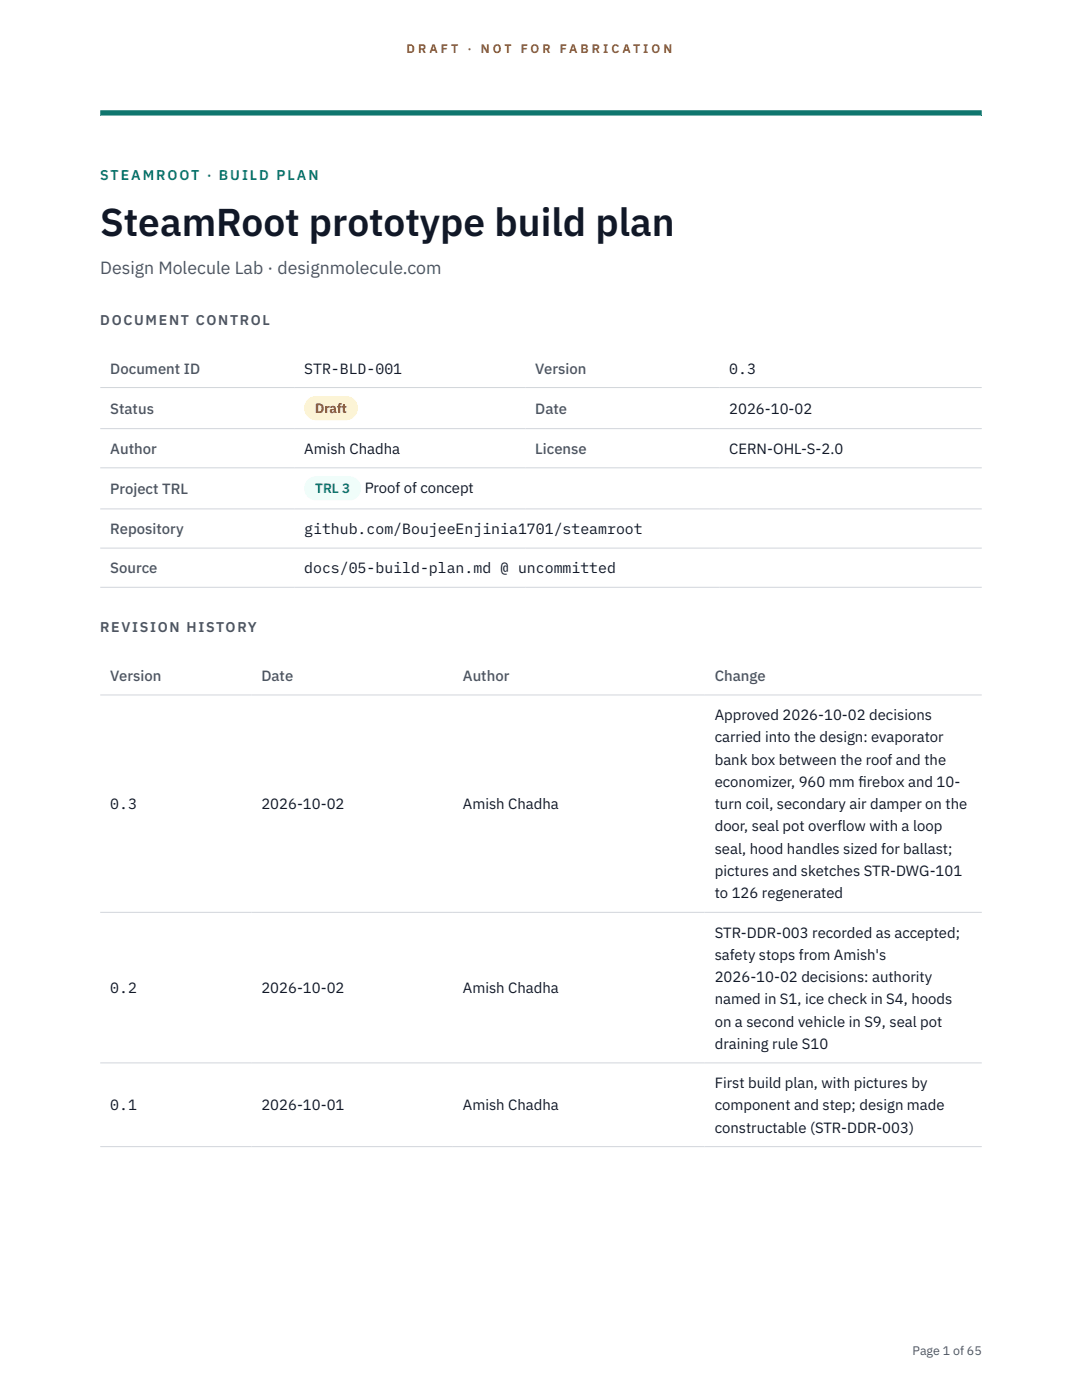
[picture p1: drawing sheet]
<svg xmlns="http://www.w3.org/2000/svg" width="216mm" height="279mm" viewBox="0 0 216 279" stroke-linecap="round" stroke-linejoin="round" font-family="sans-serif">
<defs><g id="words">
<text font-size="7.8" fill="#111827" x="20" y="47.1">SteamRoot prototype build plan</text>
<text font-size="3.5" fill="#4b5563" x="20" y="54.6">Design Molecule Lab · designmolecule.com</text>
<g font-size="3" fill="#4b5563">
<text x="22" y="74.5">Document ID</text>
<text x="106.8" y="74.5">Version</text>
<text x="22" y="82.6">Status</text>
<text x="106.8" y="82.6">Date</text>
<text x="22" y="90.6">Author</text>
<text x="106.8" y="90.6">License</text>
<text x="22" y="98.6">Project TRL</text>
<text x="22" y="106.6">Repository</text>
<text x="22" y="114.4">Source</text>
<text x="22" y="135.9">Version</text>
<text x="52.2" y="135.9">Date</text>
<text x="92.4" y="135.9">Author</text>
<text x="142.6" y="135.9">Change</text>
</g>
<g font-size="3" fill="#111827">
<text x="60.7" y="74.5">STR-BLD-001</text>
<text x="145.5" y="74.5">0.3</text>
<text x="145.5" y="82.6">2026-10-02</text>
<text x="60.7" y="90.6">Amish Chadha</text>
<text x="145.5" y="90.6">CERN-OHL-S-2.0</text>
<text x="72.8" y="98.5">Proof of concept</text>
<text x="60.7" y="106.6">github.com/BoujeeEnjinia1701/steamroot</text>
<text x="60.7" y="114.4">docs/05-build-plan.md @ uncommitted</text>
<text x="142.6" y="143.7">Approved 2026-10-02 decisions</text>
<text x="142.6" y="148.2">carried into the design: evaporator</text>
<text x="142.6" y="152.6">bank box between the roof and the</text>
<text x="22" y="161.5">0.3</text>
<text x="52.2" y="161.5">2026-10-02</text>
<text x="92.4" y="161.5">Amish Chadha</text>
<text x="142.6" y="157.1">economizer, 960 mm f</text>
<text x="142.6" y="161.5">turn coil, secondary air damper on the</text>
<text x="171.3" y="157.1">irebox and 10-</text>
<text x="142.6" y="165.9">door, seal pot overflow with a loop</text>
<text x="142.6" y="170.4">seal, hood handles sized for ballast;</text>
<text x="142.6" y="174.8">pictures and sketches STR-DWG-101</text>
<text x="142.6" y="179.3">to 126 regenerated</text>
<text x="142.6" y="187.1">STR-DDR-003 recorded as accepted;</text>
<text x="142.6" y="191.5">safety stops from Amish's</text>
<text x="142.6" y="196">2026-10-02 decisions: authority</text>
<text x="22" y="198.2">0.2</text>
<text x="52.2" y="198.2">2026-10-02</text>
<text x="92.4" y="198.2">Amish Chadha</text>
<text x="142.6" y="200.4">named in S1, ice check in S4, hoods</text>
<text x="142.6" y="204.9">on a second vehicle in S9, seal pot</text>
<text x="142.6" y="209.3">draining rule S10</text>
<text x="22" y="221.6">0.1</text>
<text x="52.2" y="221.6">2026-10-01</text>
<text x="92.4" y="221.6">Amish Chadha</text>
<text x="142.6" y="217.1">First build plan, with pictures by</text>
<text x="142.6" y="221.6">component and step; design made</text>
<text x="142.6" y="226">constructable (STR-DDR-003)</text>
</g>
<text font-size="2.8" fill="#0f766e" x="20" y="36">STEAMROOT · BUILD PLAN</text>
<g font-size="2.8" fill="#4b5563">
<text x="20" y="64.8">DOCUMENT CONTROL</text>
<text x="20" y="126.2">REVISION HISTORY</text>
</g>
<text font-size="2.7" fill="#92400e" x="62.9" y="82.5">Draft</text>
<text font-size="2.7" fill="#0f766e" x="62.9" y="98.5">TRL 3</text>
<g font-size="2.5" fill="#b45309">
<text x="81.1" y="10.5">D R A F T</text>
<text x="93.3" y="10.5">·</text>
<text x="95.9" y="10.5">N O T</text>
<text x="103.9" y="10.5">F O R</text>
<text x="111.7" y="10.5">F A B R I C A T I O N</text>
</g>
<text font-size="2.5" fill="#4b5563" x="182.1" y="270.3">Page 1 of 65</text>
</g></defs>
<path d="M20 23.1h175.9zM20 22h175.9v1.1h-175.9z" fill-rule="evenodd" fill="#0f766e"/>
<path d="M20 77.3h175.9M20 85.5h175.9M20 93.4h175.9M20 101.6h175.9M20 109.4h175.9M20 117.2h175.9M20 138.7h175.9M20 182.1h175.9M20 212.1h175.9M20 228.8h175.9" fill="none" stroke="#d1d5db" stroke-width=".2"/>
<path d="M60.7 79h10.7v4.9h-10.7z" fill="#fef3c7"/>
<path d="M60.7 95.1h11.4v4.8h-11.4z" fill="#f0fdfa"/>
<use href="#words"/>
</svg>
